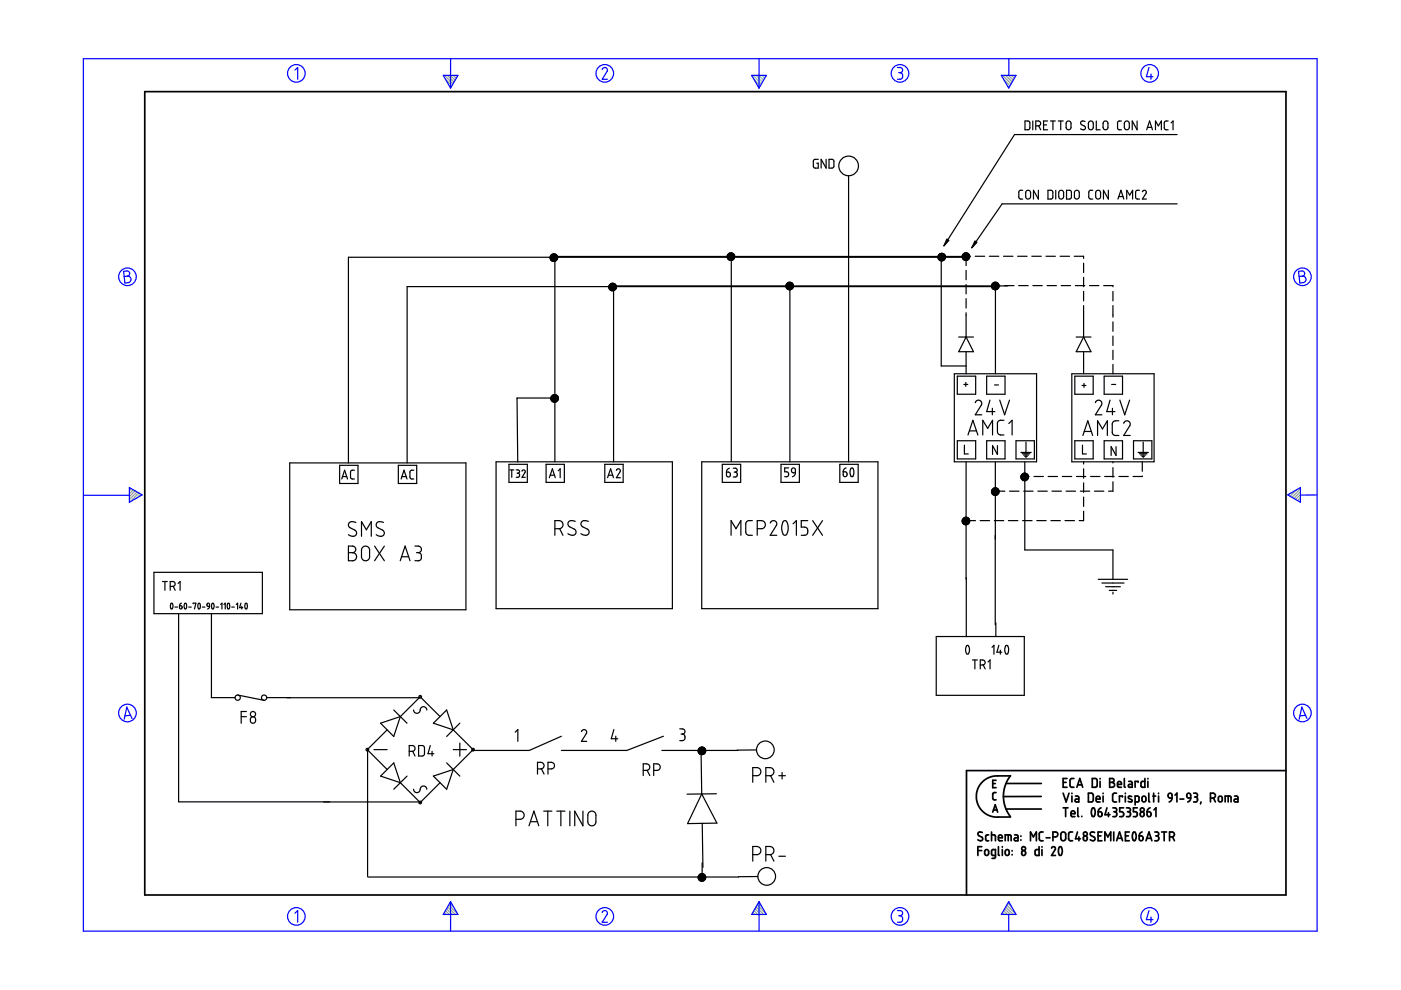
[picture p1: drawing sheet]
<svg xmlns="http://www.w3.org/2000/svg" width="297mm" height="210mm" viewBox="0 0 297 210" stroke-linecap="round" stroke-linejoin="round" font-family="sans-serif">
<g fill="none" stroke="#6c9" stroke-width=".25">
<path d="M94.2 16l1.8 1.8M94.5 16.8l1.3 1.4M94.8 16l1.5 1.4M95.3 18.3l.3 .3M95.5 16l1 1M96.1 16l.6 .6M96.7 16l.3 .2M159.6 16l1.8 1.8M159.9 16.8l1.3 1.4M160.3 16l1.4 1.4M160.7 18.3l.3 .3M160.9 16l1 1"/>
<path d="M161.5 16l.6 .6M162.1 16l.2 .2M212.6 16l1.8 1.8M212.8 16.8l1.3 1.4M213.2 16l1.4 1.4M213.7 18.3l.2 .3M213.8 16l1 1M214.4 16l.7 .6M215.1 16l.2 .2M27.5 103.4h-.1M27.9 103.6l-.5 .4M28.3 103.8l-.9 .9"/>
<path d="M28.7 104.1l-1.3 1.2M29 104.3l-1.6 1.6M29.4 104.5l-1.8 1.9M29.8 104.8l-.8 .8M273.4 104.7l-.3 .3M274.9 103.9l-1.4 1.3M275.7 103.6l-1.8 1.9M275.7 106.1l-.2 .3M275.7 105.5l-.6 .6M275.7 104.9l-1 1M275.7 104.2l-1.4 1.5M94 193.8v.1"/>
<path d="M94.2 193.5l.4 .4M94.4 193.1l.9 .8M94.7 192.7l1.2 1.2M94.9 192.3l1.6 1.6M95.1 191.9l1.9 1.9M95.4 191.5l.8 .8M159.4 193.8v.1M159.6 193.5l.4 .4M159.9 193.1l.8 .8M160.1 192.7l1.2 1.2M160.3 192.3l1.6 1.6M160.5 191.9l1.9 1.9"/>
<path d="M160.8 191.5l.8 .8M212.3 193.8v.1M212.6 193.5l.4 .4M212.8 193.1l.8 .8M213 192.7l1.2 1.2M213.2 192.3l1.6 1.6M213.5 191.9l1.8 1.9M213.7 191.5l.8 .8"/>
</g>
<g fill="none" stroke="#00f" stroke-width=".25">
<path d="M17.7 12.4h261.6v185h-261.6zM62.5 14.9l.6-.6v2.5M94 16h3.1l-1.6 2.7zM95.5 12.4v6.3M127.7 14.7l.5-.4 .5 .3v.5l-1 1.7h1.1M159.4 16h3.1l-1.6 2.7zM160.9 12.4v6.3M190.3 14.3h.7l.3 .3v.6l-.5 .2M190.5 15.4h.3M190.8 15.4l.5 .3v.7l-.3 .4h-.7M212.3 16h3.1l-1.5 2.7zM213.9 12.5v3.5"/>
<path d="M243.6 14.3l-.5 2h1.4M244 15.7v1.1M26.2 57.5l.9-.1 .3 .3 .1 .5-.5 .3 .5 .2 .3 .4-.1 .3-.3 .5-.9 .1zM27 58.5l-.7 .1M275.3 57.5l.9-.1 .3 .3 .1 .5-.5 .3 .5 .2 .3 .4-.1 .4-.2 .3-1 .2zM276.1 58.5l-.7 .1M17.8 105h9.6M27.4 103.4l2.7 1.5-2.7 1.6zM273 104.9l2.7-1.5v3.1zM279.3 104.9l-3.6 .1M27.7 151.7l-1.2 .1M28 152.3l-1.1-2.4-.6 2.6"/>
<path d="M276.8 151.7l-1.2 .1M277.1 152.3l-1.1-2.4-.6 2.6M62.5 193.6l.6-.5v2.4M95.5 191.2v6.2M95.5 191.2l1.6 2.7h-3.1zM127.7 193.5l.1-.3 .5-.1 .5 .4-.1 .4-1 1.6h1.1M160.9 191.2v6.2M160.9 191.2l1.6 2.7h-3.1zM190.3 193.1h.6l.4 .2v.5l-.5 .4M190.5 194.2h.3M190.8 194.2l.5 .3v.7l-.4 .3h-.6M213.9 191.2l1.5 2.7h-3.1z"/>
<path d="M213.9 193.9v3.5M243.6 193.1l-.5 1.9h1.4M244 194.4v1.1"/>
<circle cx="62.8" cy="15.6" r="1.87"/>
<circle cx="128.2" cy="15.6" r="1.87"/>
<circle cx="190.8" cy="15.6" r="1.87"/>
<circle cx="243.8" cy="15.6" r="1.87"/>
<circle cx="27" cy="58.7" r="1.87"/>
<circle cx="276.1" cy="58.7" r="1.87"/>
<circle cx="27" cy="151.2" r="1.87"/>
<circle cx="276.1" cy="151.2" r="1.87"/>
<circle cx="62.8" cy="194.3" r="1.87"/>
<circle cx="128.2" cy="194.3" r="1.87"/>
<circle cx="190.8" cy="194.3" r="1.87"/>
<circle cx="243.8" cy="194.3" r="1.87"/>
</g>
<g fill="none" stroke="#000" stroke-width=".36">
<path d="M30.7 19.4h241.9v170.4h-241.9zM208.2 179.5h-.9v1.9M208.3 176.5l-.7-.1-.3 .5 .2 .3 .7 .3 .1 .6-.5 .2-.5-.2M209.6 177h-.4l-.2 .3v.8l.6 .2M210.2 177l.8 .1 .1 1.2M210.2 176.4v1.9M210.5 166.1h.5M210.5 172.2l.5-1.6 .5 1.6M210.6 171.7h.8M211.2 168h-.4l-.3 .3v1.1l.7 .2M211.2 165.4h-.7v1.6h.7M211.7 177.6h.8l-.1-.5-.4-.1-.2 .2-.1 .8 .2 .3h.6"/>
<path d="M211.7 179.5v1.8l.2 .1M212.5 179.5v.1M213.1 178.3v-1.3l1.2 .1 .1 1.2M213.3 166.1h7.5M213.3 171.5h7.5M213.8 177v1.3M214.2 164.5h-3.5l-.9 .3-.9 .5-.7 .6-.7 .9-.4 1-.1 1.1 .1 1.1 .4 .9 .7 1 .8 .6 .8 .5 .9 .2h3.5M214.2 164.5l-1 1.7-.5 2.2 .1 1.3 .3 1.3 1.1 2.1M215.1 177h.5l.2 .3v1h-.5a.32 .32 0 0 1-.3-.4 .32 .32 0 0 1 .3-.3h.5M216.5 177.2v.1M216.5 178.1v.1M218.5 178.3v-1.9l.6 1 .6-1v1.9"/>
<path d="M220.3 179.5v1.9l-.7-.1-.1-.2v-.8l.8-.2M220.8 168.9h-8.1M220.9 179.5v.1M221.2 176.4h-.6l-.3 .3 .1 1.4 .8 .2M221.8 177.6h.8M222.9 179.8l.3-.3 .5 .2 .1 .3-.9 1.4h.9M223.2 177.4l.9-.1 .2-.2-.1-.5-.3-.2h-.7v1.9M224.6 179.6a.5 .5 0 0 1 .5 .2 .5 .5 0 0 1 .1 .5l-.1 .8a.35 .35 0 0 1-.5 .2 .35 .35 0 0 1-.1-.5l-.1-.6zM225 176.6l.6-.2 .3 .3 .1 1.1-.4 .4h-.4l-.3-.3zM225.4 165.9h.6M225.4 168.2l.6 1.8 .7-1.8M225.4 171.3h1"/>
<path d="M225.9 171.3v1.8M226.2 165.1h-.8v1.8h.8M227.1 172.5h.8l-.1-.5-.4-.1-.3 .2v.8l.2 .2h.6M227.3 168.2v.1M227.3 168.8v1.2M227.4 176.4h-.6l-.2 .4 .1 1.3 .7 .2M227.7 165.1h-.6l-.2 .3v1.4l.3 .1h.5M228 168.8h.5l.2 .2v1h-.5a.31 .31 0 0 1-.3-.3 .31 .31 0 0 1 .3-.3h.5M228.3 166.9l.6-1.8 .7 1.8M228.5 176.4l-.5 1.4h1.1M228.5 166.4h.9M228.5 171.3v1.7l.2 .1"/>
<path d="M228.7 177.4v.9M229.4 173.1h.1M229.8 177.3l.4-.1 .2 .2 .1 .5-.2 .3-.3 .1-.2-.2zM230.8 168.2h.7l.3 .3v1.2l-.3 .3h-.7zM231.6 165.1h.7l.3 .2v1.3l-.2 .3h-.8zM231.6 171.4a.53 .53 0 0 1 .5 .2 .53 .53 0 0 1 .1 .5l-.1 .7a.34 .34 0 0 1-.4 .3 .34 .34 0 0 1-.3-.4v-.6zM232.1 176.5l-.7-.1-.3 .5 .2 .2 .8 .5v.5l-.5 .2-.5-.2M232.4 169.4h.8v-.3l-.2-.3-.5 .1-.1 .9 .2 .2h.6M232.8 177.2h.6M232.8 172.1h.6l.2 .2 .1 .5-.2 .3h-.3l-.3-.1zM233.2 165.1v.1M233.2 165.7v1.2"/>
<path d="M233.4 171.3l-.4 .3-.2 .5M233.6 176.4h-.8v1.9h.8M233.9 168.2v.1M233.9 168.8v1.2M234.3 178.3v-1.9l.6 1 .6-1v1.9M234.7 171.3l-.4 1.4h1M235 172.3v.8M235.3 165.1h.6l.3 .3-.1 .4-.3 .1 .4 .1 .1 .3-.1 .4-.3 .2h-.6zM235.3 165.9h.5M235.9 171.3h.7l.1 .2 .1 .3-.4 .3M236.1 176.4v1.9M236.2 172.1h.2"/>
<path d="M236.4 172.1l.3 .2 .1 .5-.3 .3h-.6M236.7 168.2h-.5l-.3 .3v1.3l.3 .2h.5M236.7 178.3l.7-1.9 .6 1.9M236.9 177.7h.9M236.9 166.3h.9l-.2-.5-.3-.1-.3 .1-.1 .9 .2 .2h.7M238 169v-.2h-.7v1.2M238.2 171.3h-.8v.8h.6l.2 .4-.1 .6h-.7M238.4 165.1v1.7l.2 .1M238.6 168.2v.1M238.6 168.8v1.2M238.6 177.2h.6M238.8 171.3h.5l.3 .2v.4l-.3 .2"/>
<path d="M239.1 172.1h.2M239.3 172.1l.4 .3-.1 .5-.2 .2h-.6M239.3 165.7h.5l.3 .2v1h-.6a.31 .31 0 0 1-.3-.3 .31 .31 0 0 1 .3-.3h.6M239.4 176.4h-.8v1.9h.8M239.9 168.9l-.2-.1a.29 .29 0 0 0-.4 .1 .29 .29 0 0 0 .1 .4l.5 .2a.33 .33 0 0 1 0 .5 .33 .33 0 0 1-.5 0l-.2-.1M240.3 176.5a.58 .58 0 0 1 .6 .8l-.1 .7a.33 .33 0 0 1-.5 .2 .33 .33 0 0 1-.2-.4v-.7zM240.7 170l.7-.1 .1-.9-.2-.2h-.6v1.9M241.1 171.3h-.8v.8h.6l.2 .3-.1 .7h-.7M241.3 165.9v-.2h-.6v1.2M241.5 177.2h.5l.3 .2 .1 .5-.2 .3-.3 .1-.3-.2zM241.9 172.3l.2-.2 .4 .2 .1 .5-.1 .2-.4 .1-.2-.1zM242.1 176.4l-.4 .2-.2 .6"/>
<path d="M242.2 169l.2-.2 .4 .1 .2 .8-.2 .2-.4 .1-.3-.2zM242.7 165.1v1.8h-.6l-.2-.2 .1-.9 .2-.1h.5M243 178.3l.6-1.9 .6 1.9M243.1 177.7h1M243.2 172.1l.7 .2v.7l-.4 .1-.2-.1zM243.4 165.1v.1M243.4 165.7v1.2M243.6 168.2v1.6l.2 .2M243.8 171.3l-.4 .3-.2 .5M244.4 168.8h.6M244.6 168.2v1.8M244.7 171.7l.4-.4v1.8"/>
<path d="M244.8 176.4h.6l.2 .2v.4l-.3 .2M245 177.2h.3M245.3 177.2l.3 .2 .1 .6-.3 .2-.6 .1M245.6 168.2v.1M245.6 168.8v1.2M246.3 176.4h1M246.8 176.4v1.9M247.7 168.4l.3-.2 .4 .1 .1 .9-.7-.1zM248 177.4l.9-.1 .1-.4-.2-.4-.8-.1v1.9M248.5 169.2l-.2 .5-.4 .3M248.6 177.4l.4 .9M249.1 168.6l.4-.4v1.8"/>
<path d="M250.2 169.4h.8M251.7 168.3l.3-.1 .3 .1 .2 .9h-.6l-.2-.2zM252.5 169.2l-.2 .5-.5 .3M253.1 168.2l.7 .1 .1 .4-.4 .3M253.3 169h.2M253.5 169l.4 .2v.5l-.2 .3h-.6M254.6 170l-.1 .5M256.6 169.2l.9-.1 .2-.3-.1-.4-.4-.2h-.6v1.8M257.3 169.2l.4 .8M258.4 169l.2-.2 .4 .1 .1 .8-.1 .2-.4 .1-.3-.2zM259.8 170v-1.2l1.1 .1 .1 1.1M260.4 168.8v1.2"/>
<path d="M261.7 168.8h.6l.2 .3v.9h-.6a.31 .31 0 0 1-.3-.3 .31 .31 0 0 1 .3-.3h.6M272.6 163.4h-67.7v26.4M207.3 180.3h.9M208.9 180.3l.4-.2 .3 .3v.7l-.3 .3-.3-.1-.2-.2zM211.1 181.4l-.8-.1v-1.1l.8-.1-.1 1.7-.7 .2M212.5 180.1v1.3M213.2 180.3l.4-.2 .4 .3v.7l-.3 .3h-.3l-.3-.3zM214.6 180.3v.1M214.6 181.2v.1M216.7 180.5l.3-.2 .3 .1 .1 .6-.1 .3-.3 .1-.3-.2zM220.9 180.1v1.3"/>
<circle cx="217" cy="179.9" r=".42"/>
<circle cx="230.1" cy="176.8" r=".42"/>
<circle cx="242.2" cy="171.7" r=".42"/>
</g>
<g fill="none" stroke="#000" stroke-width=".25">
<path d="M173.5 33.8h-.8l-.2 .3-.1 1.2 .3 .3h.8v-1h-.3M175.2 33.8v1.8l-1.1-1.8v1.8M175.8 33.8h.7l.3 .3v1.2l-.3 .3h-.7zM179.9 37.3v60.6M217.3 25.7h.7l.3 .2 .1 1.3-.3 .3h-.8zM219 25.7v1.8M219.6 26.7h.6l.3-.2 .1-.4-.2-.4h-.8v1.8M220.2 26.7l.4 .8M221.3 26.5h.6M222.1 25.7h-.8v1.8h.8M222.7 25.7h1.1M223.2 25.7v1.8"/>
<path d="M224.4 25.7h1M224.9 25.7v1.8M226.2 25.8l.5-.1 .4 .3v1.1l-.4 .4h-.4l-.3-.4v-1zM230 25.8l-.7-.1-.2 .5 .9 .6 .1 .5-.5 .2-.5-.2M230.9 25.8l.5-.1 .4 .3v1.1l-.4 .4h-.3l-.3-.4v-1zM232.4 25.7v1.8h.9M234 25.8l.5-.1 .4 .3v1.1l-.4 .4h-.3l-.3-.3v-1.1zM237.8 25.7h-.6l-.3 .3 .1 1.3 .3 .2h.5M238.5 25.9l.5-.2 .4 .3v1.2l-.3 .3-.5-.1-.2-.3zM241.1 25.7v1.8l-1-1.8v1.8M243.1 27.5l.6-1.8 .6 1.8M243.3 27h.9"/>
<path d="M245 27.5v-1.8l.6 1 .6-1v1.8M247.7 25.7h-.6l-.3 .3 .1 1.3 .3 .2h.5M248.3 26.1l.4-.4v1.8M249.6 28.5h-34.5l-15 23.6M116.8 54.3l-.2 .1M117 54.3l-.4 .4M117.1 53.9l-.4 .4M117.2 53.9l-.5 .4M117.2 54.3l-.5 .6M117.4 53.8l-.5 .5M117.5 53.8l-.9 .8M117.6 53.8l-.5 .5"/>
<path d="M117.6 54.4h87.5M117.6 54.3v43.6M117.6 55.2l-.2 .2M117.6 54.8l-.5 .6M117.6 54.3l-.8 .8M117.6 53.9l-1 .9M117.6 55.4h.1M117.6 54.9l-.4 .5M117.6 54.5l-.7 .7M117.6 54.3h.1M117.7 54.3l-.1 .1M117.8 53.9l-1.1 1.1"/>
<path d="M117.9 54l-1.1 1.1M117.9 54.3l-.3 .3M117.9 54l-.3 .3M118 54.1l-.2 .2M118 54.1l-1.1 1.2M118 54.3l-1 1M118.1 54.2l-.1 .1M118.2 54.3l-.6 .5M118.2 54.9l-.5 .5M118.2 54.4l-1 1M118.2 54.8l-.6 .6M118.2 54.6l-.9 .8"/>
<path d="M118.2 54.7l-.6 .5M154.3 54.3l-.1 .1M154.7 53.7l-.5 .4M154.7 54.3l-.4 .5M154.8 53.6l-.6 .6M154.9 54.3l-.6 .6M155 53.6l-.8 .7M155 55.2h.1M155 54.8l-.4 .3M155 54.3l-.6 .6M155 53.8l-.8 .9M155 53.6l-.8 .9"/>
<path d="M155 55.1l-.1 .1M155 54.3h.1M155 54l-.3 .3M155 54.3v.1M155 54.6v43.3M155.1 53.6l-.1 .1M155.2 54.3l-.7 .7M155.2 53.6l-1 1M155.2 53.7l-.2 .2M155.3 53.7l-.3 .3M155.4 53.7l-1.1 1.1M155.5 53.8l-.6 .5"/>
<path d="M155.5 53.8l-.5 .5M155.6 53.9l-.4 .4M155.6 53.9l-1.1 1.2M155.7 54l-1.1 1.1M155.7 54.8l-.4 .3M155.7 54.3l-.7 .7M155.7 54.1l-.7 .7M155.7 54.7l-.5 .5M155.7 54.3h.1M155.7 54.2l-.9 1 .2-.3M155.8 54.5l-.8 .7M155.8 54.4l-.8 .8"/>
<path d="M167.2 59.9l-.5 .5M167.3 59.9l-.7 .6M167.4 59.8l-.8 .9M167.5 59.9l-.9 .8M167.6 59.9l-.1 .1M167.7 59.9l-.7 .7M167.8 59.9l-.7 .7M167.9 59.9l-1.2 1.2M199.1 54.3l-.2 .2M199.3 53.8l-.3 .3M199.3 54.3l-.4 .4M199.4 53.8l-.5 .4"/>
<path d="M199.6 54.4v23.2h5.3M199.6 53.7l-.6 .6M199.7 54.3l-.7 .7M199.7 53.7l-.8 .8M199.8 53.7l-.6 .6M199.9 53.7l-1 1M200 54.3l-.8 .8M200 53.8l-.6 .5M200 53.8l-1.1 1.1 .6-.6M200.1 53.8l-.5 .5M200.2 53.9l-1.1 1.1M200.2 54.3l-.9 .9"/>
<path d="M200.2 53.9l-.3 .4M200.3 55.1h-.1M200.3 54l-1.2 1.1M200.3 54.1l-1.1 1.1M200.4 54.1l-.2 .2M200.4 54.2l-.1 .1M200.4 54.3l-1 1M200.5 54.6l-.7 .7M200.5 54.5l-.9 .8M200.5 54.4l-.9 .9M204.2 54.3l-.2 .2M204.3 54.3l-.3 .3"/>
<path d="M204.5 53.7l-.5 .4M204.6 54.3l-.5 .5M204.6 53.6l-.6 .6M204.7 54.5h-130.8v43.6M204.8 54.3l-.6 .6M204.8 55.2h.1M204.8 53.8l-.8 .9M204.8 55.1l-.1 .1M204.8 54.9l-.2 .3M204.8 54.3h.1M204.8 54l-.3 .3M204.8 54.3v2"/>
<path d="M204.8 57.3v2M204.8 54.3h1M204.9 53.6l-.9 .8M205 53.6l-.7 .7M205.1 53.7l-.3 .2M205.1 54.3l-.8 .8M205.2 53.7l-1.1 1.1M205.2 53.7l-.4 .4M205.2 54.3l-.8 .8M205.3 53.8l-.6 .5M205.3 53.8l-.5 .6M205.4 53.9l-.4 .4"/>
<path d="M205.4 53.9l-1.1 1.1M205.5 54l-.3 .3M205.5 54.8l-.3 .3M205.5 54.3l-.7 .7M205.5 54.1l-.7 .7M205.5 54.7l-.5 .5M205.6 54.3h-.1M205.6 54.2l-1 1M205.6 54.5l-.7 .7M205.6 54.4l-.8 .8M206.8 54.3h2M209.8 54.3h2"/>
<path d="M210.7 59.9l-.4 .5M210.8 59.9l-.6 .6M211 59.8l-.8 .9M211.1 59.9l-.9 .8M211.1 59.8v.1M211.2 59.9l-.1 .1M211.3 59.9l-1 1M211.4 59.9l-1.1 1.1M211.4 59.9l-.3 .4M212.8 54.3h2M215.8 54.3h2M216.8 40.3l-.5 .1-.3 .3 .1 1.3 .7 .2"/>
<path d="M217.6 40.5l.6-.1 .3 .3v1l-.4 .5-.4-.1-.2-.3v-1.1zM218.8 54.3h2M220.2 40.3v1.9l-1.1-1.9v1.9M221.8 54.3h2M222.2 40.3h.7l.3 .3v1.2l-.3 .4h-.7zM223.8 40.3v1.9M224.6 40.6l.5-.3 .4 .4v1l-.4 .5-.4-.1-.2-.3zM224.8 54.3h2M226.1 40.3h.7l.3 .3 .1 1.3-.4 .3h-.7zM227.8 54.3h1.9v.5M227.9 40.6l.5-.3 .4 .4v1.1l-.3 .4-.5-.1-.2-.3zM229.7 55.8v2"/>
<path d="M229.7 58.8v2M231.7 40.3l-.6 .1-.3 .3 .1 1.3 .8 .2M232.5 40.5l.4-.2 .4 .4v1l-.3 .5h-.4l-.3-.4v-1.1zM235 40.3v1.9l-1-1.9v1.9M237 42.2l.7-1.9 .6 1.9M237.2 41.7h.9M238.9 42.2v-1.9l.6 1.1 .6-1.1v1.9M241.6 40.3l-.6 .1-.2 .3v1.3l.8 .2M242.2 40.6l.2-.2 .3-.1 .4 .5-.9 1.4h.9M249.6 43.2h-37.1l-6.5 9.3M129.2 60.6l-.1 .1M129.4 60.6l-.3 .2"/>
<path d="M129.5 60.1l-.3 .4M129.6 60.6l-.5 .4M129.6 60.1l-.4 .5M129.8 60l-.5 .6M129.9 60.6l-.7 .7M129.9 60l-.8 .9M130 60.6l-.8 .7M130 60.1l-.5 .5M130.1 60.6v37.3M130.1 61.4l-.2 .3M130.1 61.2l-.4 .4M130.1 61.3l.6-.7-1.1 1"/>
<path d="M130.1 60.9l-.6 .7M130.1 60.7l-.8 .7M130.1 60.5v.1M130.1 60.2l-.3 .4M130.1 60.1l-1 1M130.1 60.6h83.6M130.1 60.6h.1M130.2 60.1l-1 1.1M130.3 60.6l-.9 .9M130.3 60.2l-.2 .1M130.4 60.2l-.4 .4M130.4 60.2l-1.1 1.2"/>
<path d="M130.5 60.3l-.3 .3M130.5 60.4l-.4 .4M130.6 60.6l-.5 .4M130.6 60.5l-1.1 1.1M130.6 61.2l-.4 .4M130.7 61l-.7 .7M130.7 60.8l-.9 .9M130.7 60.9l-.6 .6M167 60.6l-.3 .3M167.2 60.6l-.5 .4M167.5 60.6v37.3M167.5 61.2l-.2 .2"/>
<path d="M167.5 60.9l-.5 .4M167.5 60.7l-.6 .6M167.5 60l-.9 .9M167.6 60.6l-.7 .7M167.9 60.6l-.4 .4M167.9 60l-1.1 1.2M168 60l-1.2 1.2M168 60.1l-.4 .5M168.1 60.2l-.6 .6M168.1 60.3l-.3 .3M168.1 61l-.3 .3M168.1 60.3l-1 1.1"/>
<path d="M168.2 60.4l-1 1M168.2 60.9l-.5 .5M168.2 60.5l-.7 .8M168.2 60.7l-.8 .7M168.2 60.6l-.8 .8M202.3 79.2h17.5v18.7h-17.5zM203 79.8h3.9v3.8h-3.9zM203.3 71.5h3.1M204.8 71.5l1.6 3.1h-3.1zM204.8 60.3v2M204.8 63.3v2M204.8 66.3v5.2"/>
<path d="M204.8 74.6v4.6M209.2 79.8h3.9v3.8h-3.9zM210.8 60.6l-.5 .5M210.9 60.8h-124.6v37.3M211.1 60.6v18.6M211.1 60.6l-.7 .6M211.1 60.7l-.6 .6M211.1 60.5l-.7 .7M211.1 60l-.9 .9M211.1 60.6h.9M211.1 60.6h.1M211.3 60.6l-.8 .7"/>
<path d="M211.5 60l-.6 .6M211.5 60.6l-.8 .8M211.6 60l-.5 .6M211.6 60.1l-.5 .6M211.7 60.2l-.4 .4M211.7 60.3l-1.1 1M211.7 61l-.3 .3M211.8 60.6l-1 .8M211.8 60.3l-.3 .3M211.8 60.4l-.2 .2M211.8 60.9l-.5 .5M211.8 60.6l-.8 .8"/>
<path d="M211.8 60.5l-1 .9M211.8 60.7l-.7 .7M213 60.6h2M216 60.6h2M219 60.6h2M222 60.6h2M225 60.6h2M227.2 79.2h17.5v18.7h-17.5zM227.9 79.8h3.9v3.8h-3.9zM228 60.6h2M228.2 71.5h3.1M229.7 71.5l1.6 3.1h-3.1z"/>
<path d="M229.7 61.8v2M229.7 64.8v6.7M229.7 74.6v4.6M231 60.6h2M234 60.6h2v.2M234.1 79.8h3.9v3.8h-3.9zM236 61.8v2M236 64.8v2.4M236 68.2v2.1M236 71.2v2.1M236 74.3v1.9M236 77.3v1.9"/>
<path d="M61.4 98.1h37.4v31.2h-37.4zM72 98.7h3.9v3.8h-3.9zM75.1 99.7h-.5l-.3 .3 .1 1.4 .7 .2M84.5 98.7h3.8v3.8h-3.8zM87.7 99.7h-.5l-.3 .4 .1 1.3 .7 .2M105.2 97.9h37.4v31.2h-37.4zM107.9 98.4h3.9v3.9h-3.9zM108.1 99.6h.8M108.5 99.6v1.6M109.5 99.6h.3a.35 .35 0 0 1 .4 .4 .35 .35 0 0 1-.4 .3M110.7 99.9a.35 .35 0 0 1 .5-.2 .35 .35 0 0 1 .1 .5l-.6 1h.7M115.8 98.4h3.9v3.9h-3.9z"/>
<path d="M117.3 83.7l-.5 .5M117.4 83.7l-.6 .6M117.6 83.7l-.8 .8M117.6 84.4h-8l.2 13.5M117.6 85.1l-.1 .2M117.6 84.9l-.3 .3M117.6 84.7l-.4 .5M117.6 84.5l-.5 .6M117.6 83.8l-.8 .8M117.7 83.7h-.1M117.8 83.7l-.2 .2M117.9 83.7l-1.1 1"/>
<path d="M118 83.8l-1.1 1M118 83.8l-1.1 1.1M118.1 83.8l-1.2 1.2M118.1 83.9l-.5 .5M118.2 83.9l-.6 .6M118.2 84l-1.1 1.1M118.3 84.1l-1.1 1.1M118.3 84.8l-.4 .4M118.3 84.1l-.7 .7M118.4 99.8l.4-.4v1.9M118.4 84.3l-1 .9M118.4 84.7l-.6 .5"/>
<path d="M118.4 84.2l-.8 .8M118.4 84.4l-.8 .9M118.4 84.5l-.8 .7M128.2 98.4h3.9v3.9h-3.9zM130.7 99.7l.4-.3 .4 .4-.8 1.5h.8M148.8 97.9h37.3v31.2h-37.3zM153.1 98.4h3.9v3.9h-3.9zM154.6 99.3l-.4 .2-.2 .6M155.5 99.3h.5l.3 .2-.1 .4-.3 .2M165.6 98.4h3.9v3.9h-3.9zM167.2 99.2h-.8v.8l.5 .1 .3 .3-.2 .6-.6 .1M167.9 99.4l.4-.2 .3 .2v.8l-.7-.1-.1-.2z"/>
<path d="M178.1 98.4h3.8v3.9h-3.8zM179.4 99.2l-.4 .2-.2 .6M180.4 99.3a.55 .55 0 0 1 .6 .7l-.1 .8a.34 .34 0 0 1-.4 .2 .34 .34 0 0 1-.2-.4l-.1-.6zM203 93.5h3.9v3.8h-3.9zM204.4 81.5h.8M204.5 94.4v1.8h.8M204.8 81.1v.8M204.8 97.9v24.9M205.2 92.2l1.1-3.1 1 3.1M205.5 91.4h1.5M206.8 85.4l.2-.4 .4-.2 .6 .4 .1 .7-1.3 2h1.4M208.4 92.2v-3.1l1 1.7 1-1.7v3.1"/>
<path d="M209.2 93.5h3.9v3.8h-3.9zM209.9 84.8l-.7 2.5h1.7M210.4 86.6v1.3M210.9 81.6h.8M211 98v34.5M211.5 94.5v1.9l-1.1-1.9v1.9M212 84.8l1 3.1 1-3.1M212.9 89.1l-1.1 .1-.3 .4 .1 2.3 .3 .3h1M213.9 89.8l.7-.7v3.1M215.4 93.5h3.9v3.8h-3.9zM216.5 95.9h2.1M216.7 96.2h1.7"/>
<path d="M217 96.5h1.1M217.3 96.8h.5M217.3 97.9v18.7h18.7v6.2M217.5 93.7v2.2M217.5 96.9v.1M227.9 93.5h3.9v3.8h-3.9zM229.4 81.7h.8M229.5 94.4v1.8h.8M229.6 92.3l1-3.1 1.1 3.1M229.7 97.9v.5M229.7 99.4v2M229.8 81.3v.8"/>
<path d="M229.9 91.5h1.5M232.2 85.4l.6-.5h.3l.4 .3 .1 .7-1.4 2h1.4M232.7 92.3v-3.1l1 1.8 1.1-1.8v3.1M234.1 93.5h3.9v3.8h-3.9zM235.4 84.8l-.7 2.5h1.7M235.7 81.5h.8M235.9 86.6v1.3M236 97.9v.2M236 99.1v2.1M236.6 94.7v1.9l-1-1.9v1.9M237.2 89.2l-1 .1-.4 .6v1.8l.1 .4 .5 .2h.8M237.4 84.8l1.1 3.1 1-3.1"/>
<path d="M238.3 89.7l.2-.3 .4-.2 .4 .1 .3 .3v.6l-1.3 2.1h1.3M240.3 93.5h3.9v3.8h-3.9zM241.3 95.9h2.2M241.6 96.2h1.6M241.9 96.5h1M242.1 96.8h.6M242.2 97.9v2M242.4 93.7v2.2M242.4 96.9v.1M72.5 101.6l.6-1.9 .6 1.9M72.6 101h.9M73.9 115.8h1l.5 .5-.1 .6-.6 .3 .6 .2 .3 .6-.2 .6-.4 .3h-1.1z"/>
<path d="M73.9 117.2h.8M75.4 110.8l-1.1-.2-.3 .3-.1 .5 .2 .4 1.4 .8 .1 .5-.1 .3-.4 .3h-.4l-.8-.3M76.6 113.7v-3.1l1.1 1.7 1-1.7v3.1M76.8 116.1l.4-.3h.5l.4 .2 .2 .4 .1 1.8-.5 .6h-.8l-.4-.5-.1-1.8zM79.4 115.8l2.1 3.1M81.3 110.8l-1.1-.2-.4 .3v.5l.2 .4 1.3 .7 .2 .5-.1 .3-.5 .4-.6-.1-.5-.2M81.5 115.8l-2.1 3.1M84.9 118.9l1-3.1 1 3.1M85 101.6l.7-1.9 .6 1.9M85.2 118h1.4M85.2 101h.9M88 115.8h.8l.5 .4v.6l-.6 .4"/>
<path d="M88.3 117.2h.4M88.7 117.2l.6 .3v.9l-.4 .5h-.9M109.6 100.3h.2M109.8 100.3l.3 .2 .1 .4-.2 .3h-.5M116.5 101.3l.6-1.9 .6 1.9M116.6 100.8h1M117.6 112.1h1.1l.4-.2 .3-.5-.2-.7-.6-.3h-1v3.1M118.7 112.1l.7 1.4M122 110.6l-1.1-.2-.4 .4-.1 .4 .2 .4 1.4 .8 .1 .3-.1 .5-.3 .3h-.4l-.9-.4M124.7 110.6l-1-.2-.4 .2-.1 .5 .2 .5 1.4 .8v.8l-.3 .3h-.4l-.9-.4M128.8 101.3l.7-1.9 .6 1.9M129 100.8h.9"/>
<path d="M154 100.1l.7 .1 .2 .6-.2 .2-.4 .1-.2-.1zM155 113.5v-3.1l1 1.7 1.1-1.7v3.1M155.7 100.1h.2M155.9 100.1l.4 .3v.5l-.2 .2h-.6M159.5 110.4h-.9l-.3 .2-.2 .4 .1 2.1 .4 .4h.9M160.5 112.1h1.1l.4-.2 .3-.5-.2-.7-.6-.3h-1v3.1M163.3 110.9l.6-.5h.3l.4 .3 .1 .6-1.4 2.2h1.4M166.1 110.5l.2-.1 .5 .1 .3 1-.1 1.3-.2 .5-.3 .2-.4-.2-.3-.9v-1zM168.1 111.1l.7-.7v3.1M168.6 100.2l-.2 .6-.4 .3M171.3 110.4h-1.4v1.4h.9l.3 .2 .2 .3v.6l-.3 .5-1.1 .1M172.3 110.4l2.1 3.1"/>
<path d="M174.4 110.4l-2.1 3.1M178.8 100l.7 .1 .1 .3-.1 .6-.4 .1-.3-.2zM204.1 110.4l.7-.7-.8 .8M204.2 110.4l-.2 .2M204.5 109.7l-.5 .5M204.5 110.4l-.4 .4M204.6 109.7l-.6 .6M204.8 110.7l-.4 .5M204.8 109.9l-.8 .8M204.8 111l-.2 .2M204.8 110.5l-.5 .6M204.8 110.3v.1"/>
<path d="M204.8 110l-.3 .4M204.8 110.4h2M204.9 110.4h-.1M204.9 109.7h-.1M205 109.7l-.7 .7M205.1 109.7l-.3 .2M205.1 110.4l-.3 .2M205.2 109.7l-.4 .4M205.2 109.8l-1.1 1.1M205.3 109.8l-1.1 1.2 .6-.6M205.3 110.4l-.9 .8M205.3 109.9l-.5 .5"/>
<path d="M205.4 109.9l-.4 .5M205.4 110l-1.1 1.1M205.5 110.8l-.3 .4M205.5 110.1l-.3 .3M205.5 110.4l-.7 .7M205.5 110.1l-.7 .7M205.5 110.7l-.5 .5M205.6 110.3l-1 1M205.6 110.2l-.2 .2M205.6 110.4l-.9 .9M205.6 110.5l-.7 .8M207.8 110.4h2"/>
<path d="M210.3 104.1l-.1 .2M210.7 103.5l-.4 .4M210.8 110.4h2M210.8 103.4l-.6 .7M211 103.4l-.7 .7M211.1 105h.1M211.1 104.6l-.4 .4M211.1 104.1l-.7 .7M211.1 104.7l-.3 .3M211.1 104.3l-.6 .6M211.1 103.9l-.3 .2M211.1 104.1h-.2"/>
<path d="M211.1 104.1h1.9M211.1 104.1v.1M211.1 103.4l-.9 .9M211.2 103.5l-1 1M211.3 103.5l-1 1M211.4 103.5l-1.1 1.1 .5-.5M211.4 103.5l-.3 .4M211.5 103.6l-1.1 1.1M211.5 104.1l-.4 .5M211.6 103.7l-.5 .4M211.6 103.7l-.4 .4M211.7 103.8l-1.2 1.1"/>
<path d="M211.7 103.8l-1.1 1.1M211.7 104.6l-.3 .3M211.8 104.1l-1 .9M211.8 103.9l-.3 .2M211.8 104.5l-.5 .5M211.8 104l-.2 .1M211.8 104.2l-.8 .8M211.8 104.3l-.7 .7M211.8 104.1h-.1M213.8 110.4h2M214 104.1h2M216.6 101l-.1 .2"/>
<path d="M216.8 110.4h2M216.9 101l-.4 .4M217 100.4l-.5 .4M217 101l-.5 .5M217 104.1h2M217.1 100.3l-.6 .6M217.2 100.3l-.7 .7M217.3 101.9h.1M217.3 101l-.6 .7M217.3 101.6l-.3 .3M217.3 101.4l-.4 .4M217.3 101l-.7 .6"/>
<path d="M217.3 100.4l-.8 .7M217.3 100.9l-.1 .1M217.3 100.7l-.3 .3M217.3 101h.9M217.3 100.3v.1M217.5 101l-.8 .7M217.5 100.4l-1 .9M217.5 100.4l-.2 .2M217.6 100.4l-1 1.1M217.7 100.4l-.4 .4M217.8 100.5l-.5 .5M217.8 100.5l-.5 .6"/>
<path d="M217.9 100.6l-.5 .4M217.9 100.6l-1.1 1.2M217.9 101l-.6 .7M218 100.7l-1.1 1.2M218 101.5l-.4 .3M218 100.8l-.7 .7M218 101.4l-.5 .5M218 100.9l-.1 .1M218 100.9l-.9 1M218.1 101.1l-.9 .8M218.1 101.2l-.8 .7M219.2 101h2"/>
<path d="M219.8 110.4h2M220 104.1h2M222.2 101h2M222.8 110.4h2M223 104.1h2M225.2 101h2M225.8 110.4h2M226 104.1h2M228.2 101h2M229 104.1h2M229.7 102.4v2M229.7 105.4v2"/>
<path d="M229.7 108.4v2h-.9M231.2 101h2M232.1 104.1h1.9M234.2 101h2M236 102.2v2l-1-.1M237.2 101h2M242.2 100.9l-2 .1M32.6 121.3h23v8.8h-23zM34.4 123.3h1.1M35 123.3v1.9M36.1 124.3l.8-.1 .2-.4-.1-.3-.3-.2h-.6v1.9M36.3 128a.46 .46 0 0 1 .4 .7 .3 .3 0 0 1-.4 .4 .3 .3 0 0 1-.2-.4z"/>
<path d="M36.7 124.3l.4 .9M37.1 128.7h.5M37.8 123.7l.4-.4v1.9M37.9 130.2v39.8h32M38.1 128.4l.4 .1 .1 .3a.28 .28 0 0 1-.3 .3 .28 .28 0 0 1-.2-.3zM38.5 127.9l-.3 .2-.1 .3M39.2 128v-.1a.51 .51 0 0 1 .4 .8 .3 .3 0 0 1-.4 .4 .3 .3 0 0 1-.2-.4zM40 128.7h.6M41 128v-.1h.5l-.3 1.2M42.1 127.9h.2l.1 .1 .1 .7a.29 .29 0 0 1-.4 .4 .29 .29 0 0 1-.1-.4zM42.9 128.7h.6M43.9 128a.28 .28 0 0 1 .4-.1 .28 .28 0 0 1 .1 .3v.4h-.4l-.1-.2z"/>
<path d="M44.4 128.6l-.1 .3-.3 .2M44.8 130.2v17.7M45 128a.43 .43 0 0 1 .4 .6v.1a.28 .28 0 0 1-.3 .4 .28 .28 0 0 1-.2-.4zM45.8 128.7h.6M46.8 128.2l.3-.3v1.2M47.5 128.2l.3-.3v1.2M48.3 128a.42 .42 0 0 1 .4 .6v.1a.28 .28 0 0 1-.3 .4 .28 .28 0 0 1-.2-.4zM49.1 128.7h.6M50.1 128.2l.3-.3v1.2M51.1 127.9l-.3 .9h.7M51.3 128.6v.5M52 127.9a.52 .52 0 0 1 .4 .8 .3 .3 0 0 1-.3 .4 .3 .3 0 0 1-.2-.4z"/>
<path d="M198.5 135h18.7v12.4h-18.7zM204.9 122.4v12.6M204.9 136.9a.53 .53 0 0 1 .6 .2 .53 .53 0 0 1 0 .5v.7a.37 .37 0 0 1-.5 .4 .37 .37 0 0 1-.2-.6l-.1-.5zM206.2 139.9h1M206.7 139.9v1.9M210.3 137.2l.4-.4v1.9M211.1 132.1v2.9M211.8 136.8l-.4 1.5h1M212.1 137.9v.8M213.2 136.9a.53 .53 0 0 1 .6 .2 .53 .53 0 0 1 0 .5v.8a.37 .37 0 0 1-.5 .2 .37 .37 0 0 1-.2-.5l-.1-.5zM232.9 122.8h6.2M233.6 123.6h4.7"/>
<path d="M234.4 124.4h3.1M235.2 125.2h1.5M236 125.6v.3M44.8 147.9h5M50.4 147.4l5.6 1.1M51.1 152h1.1M52.2 150.9h-1.1v2.5M53.2 152.2l.4-.2 .5 .2 .1 .7-.2 .3-.4 .2-.4-.3zM56.6 147.9h32.4M77.9 159.2v26.6M79.3 158.9h2.8M80.7 153.3l4.2-1.4-1.4 4.2z"/>
<path d="M82.1 154.7l-4.2 4.2 4.2 4.3M83.5 150.5l2.8 2.8M84.9 151.9l4.2-4.2 4.2 4.2M86.8 159.3h.7l.4-.2 .1-.5-.2-.4-1-.1v2.2M87.5 159.3l.5 1M87.7 150.5l.2 .5 .4 .2 .6-.2 .3-.8 .4-.3 .6 .1 .3 .5M88.8 158.1h.8l.4 .2v1.7l-.4 .3h-.8zM91.2 158.1l-.5 1.7h1.3M91.6 159.3v1M91.9 153.3l2.8-2.8 1.4 4.2zM96.1 154.7l4.2 4.2-4.2 4.3M96.1 158.9h2.8"/>
<path d="M97.5 153.3l-2.8 2.8M97.5 157.5v2.8M109.2 155.2l.6-.5v2.5M119 156.1l-6.8 3h-11.8M123.3 155.1l.5-.4 .6 .3v.4l-1.1 1.8h1.1M130.2 154.7l-.6 1.9h1.4M130.6 156.1v1.1M140.3 159.1h16.1M140.7 156.1l-7.8 3h-13.9M144.1 154.5l.7 .1 .4 .3-.1 .5-.4 .2M144.4 155.6h.3M144.7 155.6l.2 .1 .3 .3v.7l-.3 .3h-.8"/>
<path d="M148.4 158.5l-.2 .2M148.5 158.5l-.4 .4M148.6 159l.2 9.3M148.7 158.4l-.7 .7M148.8 159.3l-.5 .5M148.8 159.1l-.6 .6M148.8 159.9l-.1 .1M148.8 159.3l.6-.7-1.1 1.1M148.8 158.6l-.8 .7M148.8 158.4l-.8 .8M148.9 158.4l-.1 .2M149 158.4l-1 1"/>
<path d="M149.1 158.5l-1 1M149.2 158.5l-1.1 1M149.3 158.5l-1.2 1.1M149.3 158.6l-.5 .5M149.5 158.7l-1.1 1.2M149.5 159.6l-.2 .3M149.5 158.8l-1.1 1.1M149.6 158.9l-1.1 1M149.6 159l-1.1 1M149.6 159.4l-.6 .6M149.6 159.3l-.7 .7M149.6 159.1l-.8 .8"/>
<path d="M149.6 159.1l-.9 .9M160.4 159h-4.1M207.8 141h.7l.3-.2 .1-.4-.2-.3-.9-.2v1.9M208.4 141l.5 .8M209.5 140.4l.4-.5v1.9M68.6 170h20.7M80.7 164.5l2.8-2.7 1.4 4.1zM84.9 165.9l4.2 4.3 4.2-4.3M86.3 164.5l-2.8 2.8M87.7 167.3l.2 .6 .5 .2 .5-.3 .3-.8 .3-.3 .7 .1 .3 .5M91.9 164.5l4.2-1.3-1.4 4.1zM94.7 161.8l2.8 2.7"/>
<path d="M109.4 173.7h1l.5-.3 .2-.7-.3-.5-.4-.2h-1v3.1M112.2 175.1l1-3.1 1 3.1M112.5 174.2h1.5M114 163h.7l.5-.2 .2-.4-.2-.5-.4-.3h-.8v2.5M114.8 163l.6 1.1M115.3 172h1.7M116.1 172v3.1M116.2 163l1.1-.1 .3-.4-.2-.6-.4-.3h-.8v2.5M118 172h1.8M118.9 172v3.1M120.8 172v3.1M123.6 172v3.1l-1.7-3.1v3.1"/>
<path d="M124.9 172.2l.8-.2 .3 .2 .3 .4v1.8l-.2 .4-.3 .2h-.8l-.3-.5-.1-1.8zM136.4 163.3h.8l.4-.2 .2-.4-.1-.4-.5-.3-.8-.1v2.5M137.2 163.3l.6 1.1M138.6 163.3l1.1-.1 .3-.4-.2-.6-.4-.2-.8-.1v2.5M148.8 168.3l3.2 6.2-6.2 .1zM148.9 174.6l.1 9.3M151.9 168.3l-6.2 .1M159.6 164.5h1l.4-.2 .3-.5-.1-.7-.6-.3h-1v3.1M162.4 164.5h1l.5-.3 .2-.8-.3-.5-.4-.1h-1v3.1M163.4 164.5l.7 1.4M165.1 164.5h1.4M165.8 163.8v1.4"/>
<path d="M78 185.9h78.6M148.4 186.7l1.1-1-1 1.1M148.5 185.3l-.4 .5M148.6 185.3l-.6 .6M148.8 186l-.6 .6M148.8 185.7l-.7 .7M148.8 185.3l-.8 .7M148.9 182.9v3M148.9 185.2l-.9 .9M149 185.3l-1 .9M149.1 185.3l-1 1M149.2 185.3l-.4 .4"/>
<path d="M149.2 185.4l-1.1 1M149.3 185.4l-1.1 1.1M149.4 185.4l-.6 .6M149.4 185.5l-1.1 1.1M149.5 185.6l-1.2 1.1M149.6 186.4l-.5 .4M149.6 185.8l-1 1M149.6 185.9l-1 .9M149.6 186.2l-.6 .6M149.6 186l-.9 .8M149.6 186.1l-.8 .7M159.6 181.2h1l.5-.3 .2-.7-.2-.5-.5-.2h-1v3.1"/>
<path d="M160.7 185.8l-4.1 .1M162.4 181.2h.9l.6-.3 .2-.4-.2-.7-.5-.3h-1v3.1M163.4 181.2l.7 1.4M165.1 181.5h1.4"/>
<circle cx="179.9" cy="35.2" r="2.08"/>
<circle cx="117.4" cy="54.6" r=".8"/>
<circle cx="155" cy="54.4" r=".8"/>
<circle cx="199.7" cy="54.5" r=".8"/>
<circle cx="204.8" cy="54.4" r=".8"/>
<circle cx="129.9" cy="60.9" r=".8"/>
<circle cx="167.4" cy="60.6" r=".8"/>
<circle cx="211" cy="60.6" r=".8"/>
<circle cx="117.6" cy="84.5" r=".8"/>
<circle cx="204.8" cy="110.5" r=".8"/>
<circle cx="211" cy="104.2" r=".8"/>
<circle cx="217.2" cy="101.1" r=".8"/>
<circle cx="50.4" cy="147.9" r=".56"/>
<circle cx="53.6" cy="151.4" r=".55"/>
<circle cx="56" cy="147.9" r=".56"/>
<circle cx="77.9" cy="158.9" r=".28"/>
<circle cx="89.1" cy="147.7" r=".28"/>
<circle cx="100.3" cy="158.9" r=".28"/>
<circle cx="148.8" cy="159.2" r=".8"/>
<circle cx="162.3" cy="159" r="1.87"/>
<circle cx="89.1" cy="170.2" r=".28"/>
<circle cx="148.8" cy="186" r=".8"/>
<circle cx="162.6" cy="185.8" r="1.87"/>
</g>
<path d="M200.7 50.7l.5 .3-1.1 1.1zM206.7 51.1l.4 .3-1.1 1.1z" fill="#000" stroke="#000" stroke-width=".25"/>
</svg>
